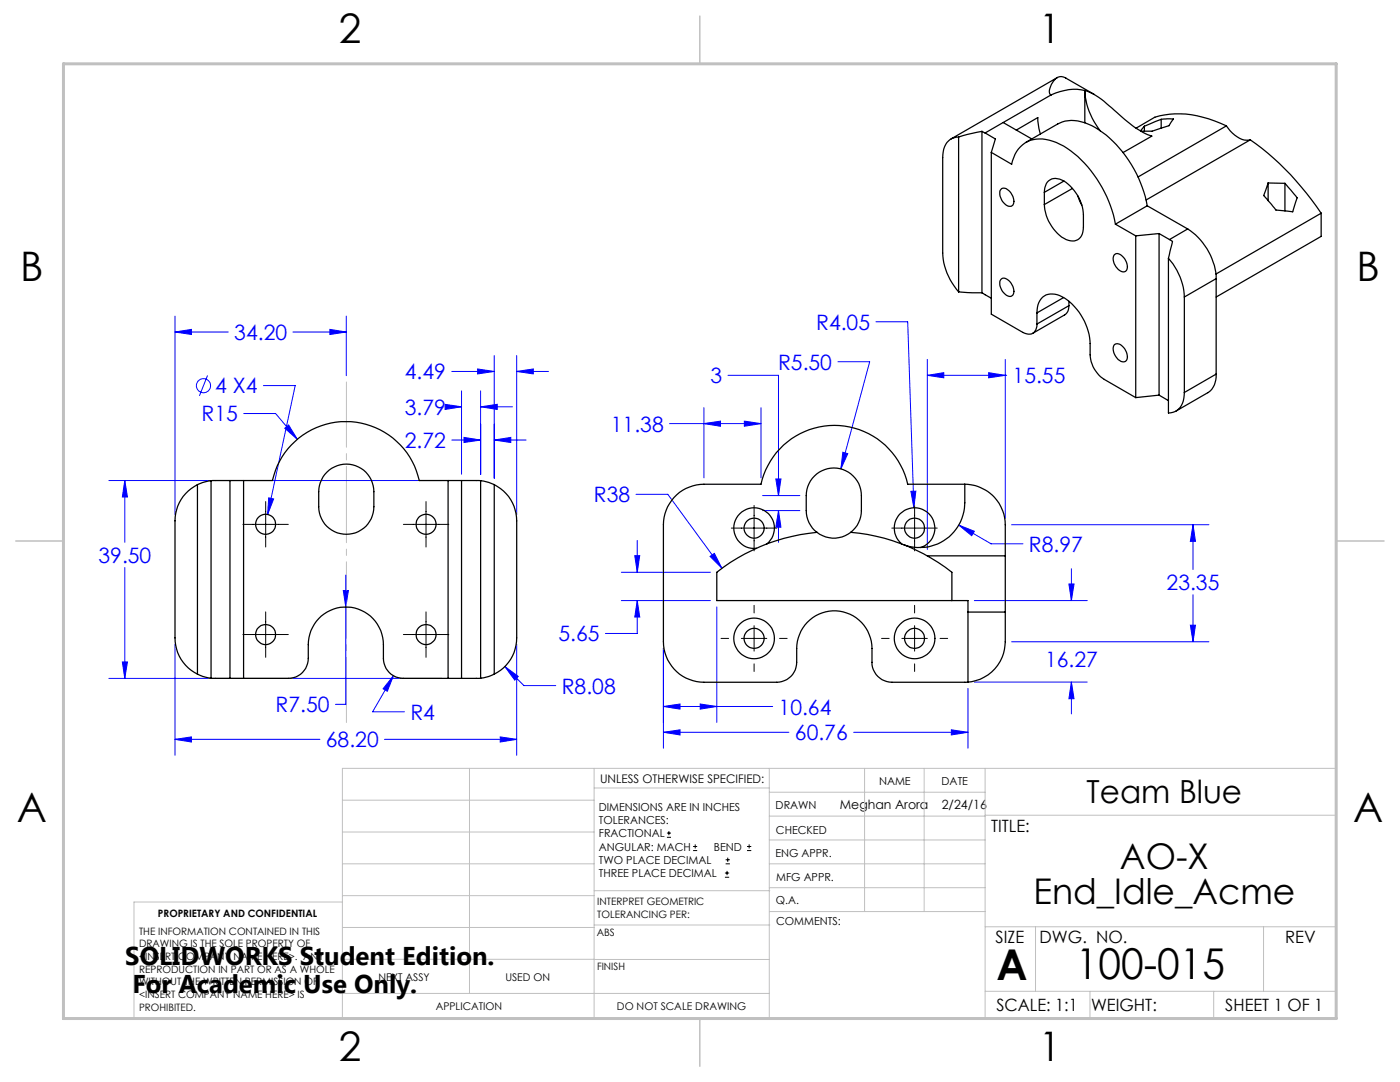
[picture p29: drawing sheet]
<svg xmlns="http://www.w3.org/2000/svg" width="279mm" height="216mm" viewBox="0 0 279 216" stroke-linecap="round" stroke-linejoin="round" font-family="sans-serif">
<defs><g id="words">
<g font-size="8.5">
<text x="198.9" y="195.5">A</text>
<text x="214.7" y="195.4">100-015</text>
</g>
<g font-size="8.1">
<text x="67.6" y="8.6">2</text>
<text x="207.3" y="8.6">1</text>
<text x="4" y="56.2">B</text>
<text x="270.7" y="56.2">B</text>
<text x="3.3" y="164.1">A</text>
<text x="270" y="164.1">A</text>
<text x="67.6" y="211.8">2</text>
<text x="207.3" y="211.8">1</text>
</g>
<g font-size="7.1">
<text x="223.5" y="173.4">AO-X</text>
<text x="206.3" y="180.5">End_Idle_Acme</text>
</g>
<text font-size="6.3" x="216.8" y="160.2">Team Blue</text>
<g font-size="5.1">
<text x="25" y="192.5">SOLIDWORKS Student Edition.</text>
<text x="26.4" y="198.1">For Academic Use Only.</text>
</g>
<g font-size="4.2" fill="#00f">
<text x="162.9" y="65.8">R4.05</text>
<text x="46.8" y="67.8">34.20</text>
<text x="80.8" y="75.7">4.49</text>
<text x="141.8" y="76.5">3</text>
<text x="155.3" y="73.8">R5.50</text>
<text x="202.1" y="76.5">15.55</text>
<text x="43" y="78.5">4 X4</text>
<text x="80.8" y="82.8">3.79</text>
<text x="40.2" y="84.1">R15</text>
<text x="80.8" y="89.4">2.72</text>
<text x="121.9" y="86.1">11.38</text>
<text x="118.5" y="100.2">R38</text>
<text x="19.7" y="112.3">39.50</text>
<text x="205.3" y="110.1">R8.97</text>
<text x="232.8" y="117.7">23.35</text>
<text x="111.5" y="128">5.65</text>
<text x="208.6" y="133">16.27</text>
<text x="55" y="142.1">R7.50</text>
<text x="81.9" y="143.6">R4</text>
<text x="112.1" y="138.4">R8.08</text>
<text x="155.4" y="142.6">10.64</text>
<text x="65" y="149.1">68.20</text>
<text x="158.6" y="147.7">60.76</text>
</g>
<g font-size="3.4">
<text x="197.8" y="166">TITLE:</text>
<text x="198.7" y="188.1">SIZE</text>
<text x="207.5" y="188.1">DWG. NO.</text>
<text x="256.5" y="188.2">REV</text>
<text x="198.8" y="201.7">SCALE: 1:1</text>
<text x="217.7" y="201.8">WEIGHT:</text>
<text x="244.5" y="201.7">SHEET 1 OF 1</text>
</g>
<g font-size="2.5">
<text x="167.6" y="161.4">Meghan Arora</text>
<text x="187.9" y="161.4">2/24/16</text>
</g>
<text font-size="2.4" x="119.8" y="156.2">UNLESS OTHERWISE SPECIFIED:</text>
<g font-size="2.2">
<text x="119.5" y="161.8">DIMENSIONS ARE IN INCHES</text>
<text x="154.8" y="161.4">DRAWN</text>
<text x="175.4" y="156.6">NAME</text>
<text x="187.9" y="156.7">DATE</text>
<text x="119.5" y="164.4">TOLERANCES:</text>
<text x="119.5" y="167.1">FRACTIONAL</text>
<text x="154.9" y="166.3">CHECKED</text>
<text x="119.5" y="169.7">ANGULAR: MACH</text>
<text x="119.5" y="172.4">TWO PLACE DECIMAL</text>
<text x="142.5" y="169.7">BEND</text>
<text x="154.8" y="171">ENG APPR.</text>
<text x="119.5" y="175">THREE PLACE DECIMAL</text>
<text x="154.9" y="175.7">MFG APPR.</text>
<text x="154.9" y="180.4">Q.A.</text>
<text x="154.9" y="184.6">COMMENTS:</text>
</g>
<g font-size="2.1">
<text x="75.5" y="195.7">NEXT ASSY</text>
<text x="100.9" y="195.7">USED ON</text>
<text x="86.9" y="201.5">APPLICATION</text>
<text x="123.1" y="201.6">DO NOT SCALE DRAWING</text>
</g>
<g font-size="2">
<text x="31.5" y="182.9">PROPRIETARY AND CONFIDENTIAL</text>
<text x="119.2" y="180.6">INTERPRET GEOMETRIC</text>
<text x="119.2" y="183.1">TOLERANCING PER:</text>
<text x="27.8" y="186.5">THE INFORMATION CONTAINED IN THIS</text>
<text x="27.8" y="189">DRAWING IS THE SOLE PROPERTY OF</text>
<text x="27.8" y="191.6">&lt;INSERT COMPANY NAME HERE&gt;. ANY</text>
<text x="119.1" y="186.7">ABS</text>
<text x="27.8" y="194.1">REPRODUCTION IN PART OR AS A WHOLE</text>
<text x="27.8" y="196.6">WITHOUT THE WRITTEN PERMISSION OF</text>
<text x="119.1" y="193.5">FINISH</text>
<text x="27.8" y="199.1">&lt;INSERT COMPANY NAME HERE&gt; IS</text>
<text x="27.8" y="201.7">PROHIBITED.</text>
</g>
</g></defs>
<g fill="none" stroke="#00f" stroke-width=".2">
<path d="M34.9 66.3l3.3-.6v1zM34.9 63.1v39.6M34.9 66.3h10.7M41.4 74.9l-1.6 4.1M52.6 76.9h6.3l-5.5 25.8M58.5 66.3h10.6M65.8 65.7l3.3 .6-3.3 .4zM69.1 63.1v11.9M90.2 74.1h8.4M92.1 78v16.6M95.3 73.6l3.3 .5-3.3 .5zM95.9 78v16.7"/>
<path d="M98.6 70.9v24.5M103.1 74.1l3.3-.5v1zM103.1 70.9v31.8M103.1 74.1h6.4M145.3 74.9h10.1v24M167.2 72.2h6.4l-5.8 21.4M174.8 64.2h6.4l1.2 37.1M185.1 74.9l3.2-.5v1zM185.1 74.9h15.8M185.1 71.7v37.9M197.3 74.4l3.3 .5-3.3 .5zM200.6 71.7v31.7"/>
<path d="M21.7 95.9h66.5M24.9 95.9l.5 3.3h-1zM24.9 95.9v12.3M48.6 82.5h6.4l4.3 5.2M53.6 99.3l1 .3-1.2 3.1zM56.8 85.4l.8-.6 1.7 2.9zM88.8 80.7l3.3 .5-3.3 .5zM90.2 87.8h5.7M90.2 81.2h1.9M92.6 87.3l3.3 .5-3.3 .5zM95.9 81.2l3.3-.5v1zM95.9 81.2h6.4"/>
<path d="M98.6 87.8l3.4-.5v1zM98.6 87.8h6.4M126.9 98.6h6.4l10.8 14.8M133.6 84.5h18.3M140.5 84.5l3.3-.5v1.1zM140.5 81.4v14M148.6 84l3.3 .5-3.3 .6zM151.9 81.4v14M152.2 98.9h7.4M154.8 95.6h1.1l-.5 3.3zM168.2 90.2l1 .3-1.4 3.1zM181.8 98h1l-.4 3.3z"/>
<path d="M24.9 113.2v22.2M68.5 117.8h1l-.5 3.3zM69 114.8v25.7h-2M124 119.8h17.8M124 114.2h17.8M126.7 110.9h1l-.5 3.3zM127.2 119.8l.5 3.3h-1zM127.2 119.8v6.6h-6.4M127.2 107.8v6.4M141.7 111l.9-.6 1.5 3zM152.2 101.9h7.4M155.4 101.9l.5 3.3h-1.1z"/>
<path d="M155.4 101.9v6.3M191.3 104.8l3.2 1.2-.6 .9zM191.3 104.8l6.5 3.7h6.4M194.5 119.8h22.5M201.9 104.7h39.4M213.3 116.5h1l-.5 3.3zM213.8 113.5v6.3M238.1 104.7l.5 3.3h-1zM238.1 104.7v8.9M238.1 118.7v9.4M21.7 135.4h66.5M24.4 132.1h1l-.5 3.3z"/>
<path d="M34.9 128.6v22.1M78.5 134.8l-1.2 3.1-.9-.5zM78.5 134.8l-4.1 7.2h6.3M100.8 133l2.6 2-.7 .7zM100.8 133l3.8 3.8h6.3M103.1 128.6v22.1M132.4 129.3v20M143.1 121.1v23M193.2 137.4v11.9M194.5 136.1h22.5M201.9 128.1h39.4M213.8 136.1l.5 3.3h-1z"/>
<path d="M213.8 136.1v6.4M237.6 124.7h1l-.5 3.4zM34.9 147.5l3.3-.5v1.1zM34.9 147.5h29M76.7 147.5h26.4M99.8 147l3.3 .5-3.3 .6zM132.4 141l3.3-.5v1zM132.4 146.1l3.3-.5v1zM132.4 141h21.8M132.4 146.1h25M139.7 140.5l3.4 .5-3.4 .5zM170.4 146.1h22.8"/>
<path d="M189.9 145.6l3.3 .5-3.3 .5z"/>
<circle cx="40.6" cy="77" r="1.41"/>
</g>
<g fill="none" stroke="#000" stroke-width=".2">
<path d="M48.5 104.6h9M53 100.1v9M80.5 104.6h9.1M85 100.1v9M145.9 105.4h9.1M150.5 100.9v9M178 105.4h9M182.5 100.9v9M48.5 126.6h9M53 122.1v9.1M80.5 126.6h9.1M85 122.1v9.1"/>
<path d="M143.9 127.4h1.5M148 127.4h5M150.5 120.8v1.5M150.5 124.8v5.1M150.5 132.5v1.5M155.6 127.4h1.5M175.9 127.4h1.5M180 127.4h5.1M182.5 120.8v1.5M182.5 124.8v5.1M182.5 132.5v1.5M187.6 127.4h1.5"/>
<path d="M133.1 167.1h.8M133.1 166.2h.8M133.5 165.8v.9M138.3 169.7h.8M138.3 168.9h.8M138.7 168.5v.8M144.7 175h.8M144.7 174.2h.8M144.8 172.4h.9M144.8 171.6h.9M145.1 173.8v.8M145.2 171.1v.9"/>
<path d="M149.1 169.7h.8M149.1 168.9h.8M149.5 168.5v.8"/>
</g>
<path d="M69.1 144.2v-68" fill="none" stroke="#c0c0c0" stroke-width=".2" stroke-dasharray="15.2 1.3 1.3 1.3" stroke-dashoffset="2.2"/>
<g fill="none" stroke="#c0c0c0" stroke-width=".2">
<path d="M68.3 159.7h50.3M93.7 153.3v44.9M118.6 153.3v49.9M118.6 157.2h34.9M153.5 153.3v49.9M153.5 158.1h43.1M172.5 153.3v28.6M184.4 153.3v28.6M196.6 153.3v49.9M68.3 180h-41.6v23.2h240v-49.9h-198.4v49.9M68.3 178.7h50.3M68.3 172.4h50.3"/>
<path d="M68.3 166h50.3M118.6 177.7h35M153.5 167.6h43.1M153.5 162.8h43.1M153.5 172.4h43.1M153.5 177.1h43.1M196.6 162.7h70.1M68.3 198.2h85.2M68.3 191.4l85.2 .1M68.3 185.1h50.3M118.6 184.6h35M153.6 181.9h43"/>
<path d="M196.6 197.8h70.1M196.6 184.9h70.1M206.7 184.9v12.9M217.5 197.8v5.4M242.2 197.8v5.4M252.2 184.9v12.9"/>
</g>
<path d="M139.7 3.2v9.5M3.1 107.9h9.6M266.7 107.9h9.5M139.7 203.2v9.6" fill="none" stroke="#c0c0c0" stroke-width=".3"/>
<path d="M12.7 12.7h254v190.5h-254z" fill="none" stroke="#c0c0c0" stroke-width=".6"/>
<g fill="#00f">
<path d="M34.9 66.3l3.3-.6v1zM65.8 65.7l3.3 .6-3.3 .4z"/>
<path d="M56.8 85.4l2.5 2.3-1.7-2.9zM68.5 117.8l.5 3.3 .5-3.3zM53.6 99.3l-.2 3.4 1.2-3.1zM34.9 147.5l3.3-.5v1.1zM99.8 147l3.3 .5-3.3 .6zM78.5 134.8l-2.1 2.6 .9 .5zM100.8 133l1.9 2.7 .7-.7zM98.6 87.8l3.4-.5v1zM92.6 87.3l3.3 .5-3.3 .5zM95.3 73.6l3.3 .5-3.3 .5zM103.1 74.1l3.3-.5v1zM88.8 80.7l3.3 .5-3.3 .5zM95.9 81.2l3.3-.5v1zM24.4 132.1h1l-.5 3.3zM24.9 95.9l.5 3.3h-1zM168.2 90.2l-.4 3.4 1.4-3.1zM154.8 95.6h1.1l-.5 3.3zM155.4 101.9l.5 3.3h-1.1zM181.8 98l.6 3.3 .4-3.3zM191.3 104.8l2.6 2.1 .6-.9zM238.1 104.7l.5 3.3h-1zM237.6 124.7h1l-.5 3.4zM141.7 111l2.4 2.4-1.5-3zM127.2 119.8l.5 3.3h-1zM126.7 110.9h1l-.5 3.3zM197.3 74.4l3.3 .5-3.3 .5zM185.1 74.9l3.2-.5v1zM213.8 136.1l.5 3.3h-1zM213.3 116.5h1l-.5 3.3zM148.6 84l3.3 .5-3.3 .6zM140.5 84.5l3.3-.5v1.1zM132.4 141l3.3-.5v1zM139.7 140.5l3.4 .5-3.4 .5zM132.4 146.1l3.3-.5v1zM189.9 145.6l3.3 .5-3.3 .5z"/>
</g>
<g fill="none" stroke="#000" stroke-width=".25">
<path d="M209.8 18.9l-9.6 5.5M211 15.5l-21.2 12.2M216.5 18.1a13.9 13.9 0 0 0 3.1 8M216.5 18.1a15.3 15.3 0 0 1 5.9 3.9 22.5 22.5 0 0 0 7.1 5l.4 .2-5.8 3.2M216.5 18.1a10 10 0 0 0-6.7 .8M216.5 18.1v6.4M218.4 18.8l-5.7-3.2a1.71 1.71 0 0 0-2.5 .6 2.55 2.55 0 0 0-.6 2.6l.2 .1M191.3 27.3a3.2 3.2 0 0 0-3.1 3.5l-.1 19.7a12.5 12.5 0 0 0 3.2 7.7M191.3 27.3v30.9M196 26.2l.6 .3M196 26.2l-4.7 1.1M196 26.2v32.2"/>
<path d="M196.6 26.5l2 1.2-.8 2.7M197.8 30.4l4.1 2.4a5.7 5.7 0 0 1 6.8-5 15.1 15.1 0 0 1 8.4 5.5 25 25 0 0 1 5.5 11.4M197.8 30.4v32.3l6.3 3.6a1.73 1.73 0 0 0 2.6-.5l.2-1.1M199.9 37.6a2.01 2.01 0 0 1 2.2 1.6 1.42 1.42 0 0 1-.3 2 2.47 2.47 0 0 1-2.1-3.4zM200.2 24.4l-3.6 2.1M200.2 24.4l5.7 3.3M202.8 26l4.3-2.5 .2 2.1 .3 1.1M204.8 28.4l6.3-3.7a7.5 7.5 0 0 1 7.5 .8 23.7 23.7 0 0 1 10.4 15.6M208.4 38.4a2.36 2.36 0 0 1 2.2-2.8 6.8 6.8 0 0 1 5 4.5l.4 1.2a13.8 13.8 0 0 1 .2 4 2.3 2.3 0 0 1-2.2 2.8 6.7 6.7 0 0 1-5-4.5l-.5-1.7-.1-1.1M208.4 38.4v2.4M212.3 36.1l-3.9 2.3M214 37.6l-5.6 3.2"/>
<path d="M215.1 39.1l.8 1.8M228.4 25.2l-.8 .9M228.4 25.2v1M231.7 23.8l2.5-.1-.9 1.4-3.4 1.1h-2.1M231.7 23.8l-3.3 1.4M231.7 23.8v1.8M244.8 25.1a5.4 5.4 0 0 0 4.3 2.9l.4-.1M244.8 25.1a19.6 19.6 0 0 0-14.3-1.7l-3.8 2.2M244.8 25.1l-17.7 10.2M249.5 27.9a55.6 55.6 0 0 1 14.2 14.6M249.5 27.9l-20.8 12M253.1 36.5l-.9 2.5 2.4 2.9 3.4 .4 .9-2.8-2.5-2.9"/>
<path d="M253.1 36.5l3.3 .1M253.1 36.5v3.5M256.4 36.6v5.5M191.3 58.2l4.7 .2M196 58.4l1.8 1.1M199.7 55.8a1.21 1.21 0 0 1 1.9 .4 2.13 2.13 0 0 1 .4 2.8 1.58 1.58 0 0 1-1.9-.9 2.17 2.17 0 0 1-.4-2.3zM212.3 59.4l-5.4 3M222.4 50.9a1.21 1.21 0 0 1 1.8 .4 2.13 2.13 0 0 1 .4 2.9 2.01 2.01 0 0 1-2.2-1.6l-.3-1zM222.6 44.7l4.1 2.4M226.7 47.1v32.2M229 41.1l-6.4 3.6M229 41.1l8 4.6"/>
<path d="M231.3 46.6l2.1 1.2M231.3 46.6l-4.6 .5M231.3 46.6v32.2M233.2 51.5a12.3 12.3 0 0 1 3.2 7.8M233.2 51.5v30.9a3.2 3.2 0 0 0 3.1-3.5l.1-.6M233.4 47.8l.6 .4-.8 3.3M236.4 59.3v19M237 45.7a12.5 12.5 0 0 1 5.7 9.9M237 45.7l-3.6 2.1M242.7 55.6l-6.3 3.7M242.7 55.6v19M263.7 42.5l-21 12.2"/>
<path d="M263.7 42.5v4.7l-21 12.1M206.9 62.4a3.3 3.3 0 0 1 2.7-3.7 6.7 6.7 0 0 1 5.3 3 11.8 11.8 0 0 1 2.7 6.8 10.8 10.8 0 0 0 .2 3.7 6.4 6.4 0 0 0 2.6 3.5l6.3 3.6M206.9 62.4v2.3M213.3 61l-.2 1.1-.4 .6-6.6 3.8M213.3 61l-6.4 3.7M213.3 60.1v.9M222.4 68.8a1.28 1.28 0 0 1 1.8 .5 2.13 2.13 0 0 1 .4 2.8 2.09 2.09 0 0 1-2.3-1.9l-.2-.6zM231.3 78.8l-4.6 .5M231.3 78.8l1.9 1.1M242.7 74.6a4 4 0 0 1-1.6 3.8l-6.4 3.6M242.7 74.6l-6.3 3.7M39.4 96.7a8.1 8.1 0 0 0-4.5 7.2v23.4a8 8 0 0 0 4.5 7.2"/>
<path d="M39.4 96.7v37.8M42.1 95.9h12.3a15 15 0 0 1 14.6-11.8 15 15 0 0 1 14.7 11.8h12.2M42.1 95.9l-1.6 .4-1.1 .4M42.1 95.9v39.4M45.9 95.9v39.5M48.6 95.9v39.5M65.2 94.2a5.5 5.5 0 0 1 6-1.2 5.5 5.5 0 0 1 3.4 5.1 11 11 0 0 1-.3 4.8 5.5 5.5 0 0 1-6.1 3.6 5.5 5.5 0 0 1-4.6-5.4 11 11 0 0 1 .3-4.8 5.1 5.1 0 0 1 1.3-2.1zM89.4 95.9v39.5M92.1 95.9v39.5M95.9 95.9l1.7 .4 1 .4M95.9 95.9v39.4M98.6 96.7a8.1 8.1 0 0 1 4.5 7.2v23.4a8 8 0 0 1-4.5 7.2"/>
<path d="M98.6 96.7v37.8M192.5 96.6a8.3 8.3 0 0 1 8.1 9.6v4.7M192.5 96.6v1.3a12.9 12.9 0 0 1-1.1 6.7 8.9 8.9 0 0 1-11.1 4.1M192.5 96.6h-11.3a15 15 0 0 0-14.7-11.7 15 15 0 0 0-14.6 11.7h-11.4a8.1 8.1 0 0 0-8.1 8.1v23.4a8.1 8.1 0 0 0 8.1 8h14.5a4 4 0 0 0 4-3.9 11.6 11.6 0 0 1 .6-5.6 7.5 7.5 0 0 1 8.3-4.6 7.5 7.5 0 0 1 6.1 7.4v2.8a4 4 0 0 0 4 3.9h15.2M153 108.5a4.1 4.1 0 0 0-.3-6.6 4.1 4.1 0 0 0-6.1 2.5 4.1 4.1 0 0 0 4.4 5M163.1 106.2a37.6 37.6 0 0 0-20 8v5.6h50.1v2.3M163.1 106.2a5.4 5.4 0 0 0 6.7 0M163.1 106.2a5.4 5.4 0 0 1-2.2-4.3 11.4 11.4 0 0 1 .3-4.9 5.5 5.5 0 0 1 6.1-3.5 5.5 5.5 0 0 1 4.6 5.4 11 11 0 0 1-.3 4.8 5.1 5.1 0 0 1-1.8 2.5M169.8 106.2a38.2 38.2 0 0 1 20.2 8v5.6M180 108.5a4.1 4.1 0 0 1-.1-6.2 4.1 4.1 0 0 1 6.2 1.1 4.1 4.1 0 0 1-2.4 5.9M185.1 110.9h15.5M200.6 110.9v11.2"/>
<path d="M39.4 134.5l1.1 .5 1.6 .3M42.1 135.3l15.4 .1a4 4 0 0 0 4-4 12.6 12.6 0 0 1 .6-5.6 7.5 7.5 0 0 1 8.3-4.6 7.5 7.5 0 0 1 6.1 7.4v2.8a4 4 0 0 0 4 4l15.4-.1M98.6 134.5l-1 .5-1.7 .3M193.2 122.1v14M193.2 122.1h7.4M200.6 122.1v2.4a25.4 25.4 0 0 1-.3 5.9 8.2 8.2 0 0 1-7.1 5.7"/>
<circle cx="53" cy="104.6" r="1.99"/>
<circle cx="85" cy="104.6" r="2"/>
<circle cx="150.5" cy="105.4" r="2"/>
<circle cx="182.5" cy="105.4" r="1.99"/>
<circle cx="53" cy="126.6" r="1.99"/>
<circle cx="85" cy="126.6" r="2"/>
<circle cx="150.5" cy="127.4" r="4"/>
<circle cx="150.5" cy="127.4" r="2"/>
<circle cx="182.5" cy="127.4" r="1.99"/>
<circle cx="182.5" cy="127.4" r="4.1"/>
</g>
<use href="#words"/>
</svg>
